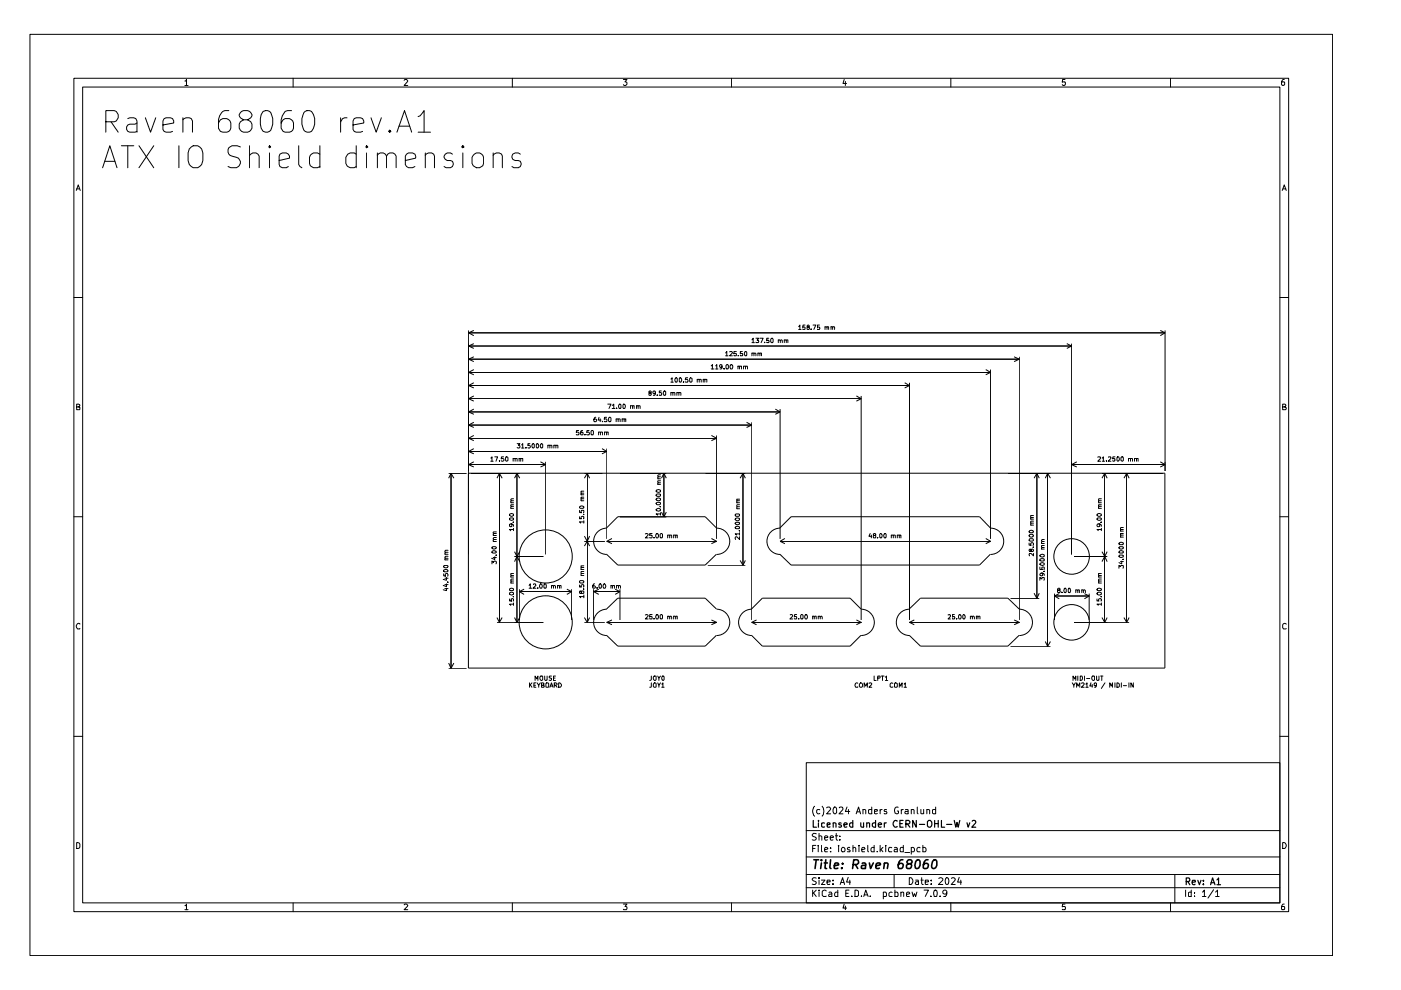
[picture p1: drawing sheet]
<svg xmlns="http://www.w3.org/2000/svg" width="297mm" height="210mm" viewBox="0 0 297 210" stroke-linecap="round" stroke-linejoin="round" font-family="sans-serif">
<g fill="none" stroke="#000" stroke-width=".21">
<path d="M6.3 7.3h276.2v195.3h-276.2zM15.7 16.6h257.5v176.7h-257.5zM17.5 18.5h253.9v172.9h-253.9zM39.2 17.2h.2l.1-.4v1.3M39.2 18.1h.7M62.1 16.6v1.9M85.7 17l.2-.2h.3l.2 .3-.7 1h.7M108.6 16.6v1.9M132.2 16.8h.7l-.4 .6 .4 .1v.4l-.2 .2h-.4l-.1-.2M155.1 16.6v1.9M179 16.8l-.3 .9h.8M179.2 17.3v.8"/>
<path d="M201.6 16.6v1.9M225.8 16.8h-.5l-.1 .6h.6v.6l-.4 .1-.2-.2M248.2 16.6v1.9M272.3 16.8h-.3a.93 .93 0 0 0-.2 1.2h.5l.1-.5-.1-.1h-.5l-.1 .1M21.8 35.6l1.5-4.7 1.5 4.7M22.2 34.2h2.2M22.4 25.8h1.8a1.23 1.23 0 0 0 .9-1.2 1.23 1.23 0 0 0-.9-1.1h-1.8v4.5M23.5 25.8l1.6 2.2M25.7 30.9h2.7M27.1 25.1l.4-.1h.9l.4 .1 .2 .6v2.3M27.1 30.9v4.7M29 26.1l-.4 .2h-1.1a.88 .88 0 0 0-.7 .7 .88 .88 0 0 0 .3 .9l.4 .1h1.1l.4-.1"/>
<path d="M29.5 30.9l3.1 4.7M30.8 25l1.1 3 1.1-3M32.6 30.9l-3.1 4.7M34.5 26.5l2.3-.4v-.4l-.2-.6-.4-.1h-1l-.4 .1-.3 .6v1.7l.3 .5 .4 .1h1l.4-.1M37.9 30.9v4.7M38.8 25.4a1.38 1.38 0 0 1 1.8-.3l.2 .6v2.3M38.8 25v3M40.1 31.6l.9-.7a1.63 1.63 0 0 1 2 1.5v1.6a1.57 1.57 0 0 1-2.4 1.3 3.4 3.4 0 0 1-.5-3.7zM48.5 23.5a1.54 1.54 0 0 0-1.9 1.1l-.3 .8v1.8l.3 .4a1.49 1.49 0 0 0 2.2 0l.1-.4v-1.1l-.4-.7-.4-.3h-.9l-.5 .3-.4 .7M51 31.2a1.91 1.91 0 0 0-2.5 .1 1.16 1.16 0 0 0 .7 1.8l.9 .3a1.13 1.13 0 0 1 .9 1.1 1.13 1.13 0 0 1-.9 1.1h-1.2l-.6-.3M51.6 25.4a.98 .98 0 0 1-.6-1.5 1.47 1.47 0 0 1 2.4 .4 1.19 1.19 0 0 1-.9 1.1 1.45 1.45 0 0 0-1.8 1.8l.3 .4a1.47 1.47 0 0 0 2.4-.4v-.9l-.2-.5-.7-.4M52.9 32.9a1.14 1.14 0 0 1 1.1-.5 1.14 1.14 0 0 1 .9 .7v2.5"/>
<path d="M52.9 30.9v4.7M55.8 23.6a1.16 1.16 0 0 1 1.8 .7 3.5 3.5 0 0 1-.5 3.6 1.18 1.18 0 0 1-1.7-.7 4.1 4.1 0 0 1 .4-3.6zM57.1 30.9l-.1 .3 .1 .1 .3-.1-.3-.3v.4M57.1 32.4v3.2M59.2 34l2.2-.5v-.4l-.3-.4-.4-.3h-.8l-.5 .3-.2 .4v1.8l.2 .4 .5 .3h.8l.4-.3M61.8 23.5h-.8a2.12 2.12 0 0 0-1.4 1.9v1.8l.4 .7a1.62 1.62 0 0 0 2.1-.3l.1-.4v-1.1l-.4-.7-.4-.3h-.9l-.5 .3-.4 .7M63.3 30.9v4l.3 .4 .4 .3M64.7 23.6a1.16 1.16 0 0 1 1.8 .7 3.5 3.5 0 0 1-.5 3.6 1.16 1.16 0 0 1-1.7-.7 3.5 3.5 0 0 1 .4-3.6zM67.8 32.7l-.5-.3h-.8l-.7 .5-.2 .5v1.2l.2 .5a1.51 1.51 0 0 0 2 .2M67.8 30.9v4.7M72.2 25v3M73.6 25a1.08 1.08 0 0 0-1.4 .8"/>
<path d="M74.8 26.5l2.3-.4v-.4l-.2-.6-.4-.1h-1l-.4 .1-.3 .6v1.7l.3 .5 .4 .1h1l.4-.1M75.5 32.7l-.4-.3h-.8l-.6 .3-.4 .7v1.2l.3 .5a1.42 1.42 0 0 0 1.9 .2M75.5 30.9v4.7M77.7 30.9l-.1 .3 .1 .1 .3-.1-.3-.3v.4M77.7 32.4v3.2M78.7 25l1.1 3 1.1-3M80 32.9l.6-.5h.7l.4 .3 .3 .4v2.5M80 32.4v3.2M82 33.1l.2-.4 .4-.3h.7l.4 .3 .3 .4v2.5M82.6 27.6l.3 .3-.3 .1-.2-.1 .2-.3v.4M84.2 28l1.6-4.5 1.5 4.5M84.6 26.8h2.3"/>
<path d="M85.9 34l2.2-.5-.1-.8-.5-.3h-.9l-.4 .3-.3 .4v1.8l.3 .4 .4 .3h.9l.5-.3M88.6 24.7l.5-.1 .8-1.1v4.5M88.6 28h2.7M90.2 32.9a1.17 1.17 0 0 1 1.7-.2l.2 .4v2.5M90.2 32.4v3.2M95.9 32.7l-.4-.3h-.7l-.4 .3-.3 .4 .3 .7 .4 .2h.7a.78 .78 0 0 1 .4 1.3l-.4 .3h-.9l-.5-.3M98.1 30.9l-.2 .3 .2 .1 .3-.1-.3-.3v.4M98.1 32.4v3.2M100.3 32.9a1.21 1.21 0 0 1 1.3-.5 1.21 1.21 0 0 1 .9 1v1.2a1.26 1.26 0 0 1-1.2 1 1.26 1.26 0 0 1-1.2-1v-1.2zM104.6 32.9a1.08 1.08 0 0 1 1-.5 1.08 1.08 0 0 1 .9 .7v2.5M104.6 32.4v3.2M110.3 32.7l-.4-.3h-.7l-.5 .3-.2 .4 .2 .7 .5 .2h.7a.78 .78 0 0 1 .4 1.3l-.4 .3h-.9l-.5-.3"/>
<path d="M16.2 40.4l.4-1.2 .4 1.2M16.3 40h.5M271.9 40.4l.4-1.2 .4 1.2M272 40h.6M15.7 63.1h1.8M99.4 70.1l-.1 71.5h147.7v-41.3h-147.7M99.4 79h110.6M99.4 79l1.1 .5M99.4 73.4h127.8M99.4 73.4l1.1 .5M99.4 76.2h116.7M99.4 76.2l1.1 .5"/>
<path d="M99.4 70.6h147.6M99.4 70.6l1.1 .6M100.5 78.4l-1.1 .6M100.5 72.9l-1.1 .5M100.5 75.6l-1.1 .6M100.5 70.1l-1.1 .5M150.8 77.6l.2-.3v.9M150.8 78.2h.6M151.7 77.6l.3-.3v.9M151.7 78.2h.5M153.1 77.7l-.1 .2h-.3l-.1-.4 .1-.2 .4 .1v.7l-.4 .1M153.5 78.1v.1"/>
<path d="M153.8 74.8l.3-.3v.9M153.8 75.4h.5M153.9 77.5l.3-.2 .2 .2-.1 .7h-.3zM154.7 74.6l.4-.1 .2 .2-.6 .7h.6M154.9 77.4l.1-.1a.47 .47 0 0 1 .4 .5 .47 .47 0 0 1-.5 .4l-.1-.3zM156.1 74.5h-.5v.5h.5l-.1 .4h-.4M156.5 77.7l.3-.1v.6M156.5 77.6v.6M156.5 75.4h.1M156.8 77.8l.1-.2h.3v.6M157.4 74.5h-.4v.5l.4-.1 .1 .4-.1 .1h-.4M157.6 77.7l.5-.1v.6"/>
<path d="M157.6 77.6v.6M157.9 74.6l.3-.1 .1 .2-.1 .7h-.3zM158.1 77.8l.1-.2h.2l.1 .6M159.4 72.1l.3-.4v.9M159.4 74.9h.5v.5M159.4 72.6h.5M159.4 74.8v.6M159.9 75l.1-.2 .3 .2v.4M160.3 71.7h.6l-.4 .4h.3v.5h-.5M160.7 74.9l.3-.1 .1 .2v.4M160.7 74.8v.6M161.1 71.7h.7l-.4 .9"/>
<path d="M161.1 75l.1-.2 .3 .1v.5M162.1 72.6h.1M163 71.7h-.4v.5l.4-.1 .1 .4-.1 .1h-.4M163.5 71.8l.2-.1 .2 .3-.1 .6-.4-.1zM165 72.1h.3l.1 .1v.4M165 72.1v.5M165.4 72.2l.2-.1 .3 .1v.4M166.3 72.1h.2l.2 .1v.4M166.3 72.1v.5M166.7 72.2l.1-.1h.2v.5M169.3 69.3l.3-.4v.9M169.3 69.8h.5"/>
<path d="M170.7 68.9h-.4l-.1 .5 .4-.1 .1 .5h-.5M171.3 69.3l-.2-.2 .3-.2 .2 .3-.1 .1-.4 .1 .1 .4h.3l.1-.1-.2-.4M172 69.8h.1M172.4 68.9h.6l-.4 .9M173.7 68.9h-.4v.5l.4-.1 .1 .4-.1 .1h-.4M174.9 69.3h.3l.1 .1v.4M174.9 69.3v.5M175.3 69.4l.1-.1h.3v.5M176.2 69.3h.3v.5M176.2 69.3v.5M176.5 69.4l.2-.1h.3v.5M209 78.4l1 .6"/>
<path d="M210 78.4v35.9M210 79l-1 .5M215 75.6l1.1 .6M216.1 75.6v55.8M216.1 76.2l-1.1 .5M226.2 72.9l1 .5M227.2 72.9v44.7M227.2 73.4l-1 .5M246 70.1l1 .5M247 70.1v29.8M247 70.6l-1 .6M271.4 63.1h1.8"/>
<path d="M16.3 86.3h.4l.2-.3-.1-.2-.5-.1v1.2h.5l.1-.5-.2-.1M99.4 98.5h16.3M99.4 87.3h66M99.4 87.3l1.1 .5M99.4 92.9h52.5M99.4 92.9l1.1 .5M99.4 98.5l1.1 .5M99.4 95.7h29.3M99.4 95.7l1.1 .5M99.4 81.7h93.4M99.4 81.7l1.1 .6M99.4 84.5h83.2"/>
<path d="M99.4 84.5l1.1 .5M99.4 90.1h60M99.4 90.1l1.1 .5M100.5 86.7l-1.1 .6M100.5 92.3l-1.1 .6M100.5 97.9l-1.1 .6M100.5 95.1l-1.1 .6M100.5 81.2l-1.1 .5M100.5 83.9l-1.1 .6M100.5 89.5l-1.1 .6M104.1 97.1l.2-.2v.9M104.1 97.8h.5"/>
<path d="M104.9 96.9h.6l-.3 .9M105.9 97.7v.1M106.8 96.9h-.5v.4h.5v.3l-.2 .2-.3-.1M107.3 96.9l.4 .1v.6l-.3 .2-.2-.2zM108.8 97.3h.4v.5M108.8 97.2v.6M109.2 97.3h.4v.5M109.6 94.1h.6l-.3 .3 .3 .2v.2l-.1 .2-.5-.1M110.1 97.3l.3-.1v.6M110.1 97.2v.6M110.4 97.3l.4-.1v.6M110.6 94.3l.2-.2v.9"/>
<path d="M110.6 95h.5M111.5 94.9v.1M112.4 94.1h-.5v.4l.4-.1 .1 .4-.1 .2-.4-.1M112.9 94.1h.2l.2 .1v.6l-.2 .2a.53 .53 0 0 1-.2-.9zM113.9 94.1a.48 .48 0 0 1 .3 .4 .48 .48 0 0 1-.3 .5l-.2-.2v-.6zM114.6 97.9l1.1 .6M114.6 94.1h.3l.2 .1v.6l-.2 .2a.53 .53 0 0 1-.3-.9zM115.7 97.9v19.7M115.7 98.5l-1.1 .5M116.2 94.5l.4-.1v.6M116.2 94.4v.6M116.6 94.5h.4v.5"/>
<path d="M117.4 94.5h.5v.5M117.4 94.4v.6M117.9 94.5h.4v.5M122.7 91.3h-.4l-.1 .4h.5v.5l-.5-.1M123.5 91.3l-.3 .1-.1 .7h.5v-.4l-.3-.1-.2 .2M124 92.1v.1M124.9 91.3h-.4l-.1 .4 .4-.1 .2 .2-.1 .4-.5-.1M125.3 91.4l.3-.1 .2 .1-.1 .8h-.3zM126.3 88.5l-.2 .1-.2 .6 .1 .2h.3l.2-.2v-.2l-.3-.2-.3 .2M126.9 91.7h.4v.5M126.9 91.6v.6M127 88.5l-.2 .6h.6"/>
<path d="M127.3 88.8v.6M127.3 91.7h.5v.5M127.6 95.1l1.1 .6M127.8 89.3v.1M128.2 91.7h.4v.5M128.2 91.6v.6M128.6 91.7l.3-.1v.6M128.6 88.5h-.4l-.1 .4 .4-.1 .2 .2-.1 .4-.5-.1M128.7 95.1v19.2M128.7 95.7l-1.1 .5M128.9 85.7h.6l-.4 .9M129.2 88.5l.3 .1v.8h-.4l-.1-.2v-.6z"/>
<path d="M129.8 85.9l.3-.2v.9M129.8 86.6h.6M130.6 88.9h.5v.5M130.6 88.8v.6M130.7 86.5v.1M131.1 88.9h.4v.5M131.2 85.8l.3-.1 .2 .2-.1 .7-.4-.1zM131.9 88.9h.4v.5M131.9 88.8v.6M132.2 85.7a.47 .47 0 0 1 .4 .5 .47 .47 0 0 1-.4 .4l-.1-.7zM132.3 88.9l.4-.1v.6M133.7 86.1h.4v.5"/>
<path d="M133.7 86v.6M134.1 86.1l.4-.1v.6M135 86.1l.3-.1v.6M135 86v.6M135.3 86.1h.4v.5M137.8 83.3l-.2-.1v-.2l.3-.1 .2 .2-.5 .3 .1 .4h.3l.1-.1-.2-.4M138.9 83.3l-.3 .2-.2-.4 .2-.2 .3 .1v.7l-.4 .1M139.4 83.7v.1M140.2 82.9h-.4v.4l.3-.1 .2 .5-.1 .1-.4-.1M140.7 83l.3-.1 .1 .2v.7l-.4-.1zM142.2 80.3l.3-.2v.9M142.2 83.3l.5-.1v.6"/>
<path d="M142.2 81h.5M142.2 83.2v.6M142.7 83.3h.4v.5M143.2 80.2l.2-.1 .2 .2-.1 .7-.3-.1zM143.5 83.3h.4v.5M143.5 83.2v.6M143.9 83.3h.5v.5M144.2 80.1a.47 .47 0 0 1 .3 .5 .47 .47 0 0 1-.4 .4l-.1-.7zM144.9 80.9v.1M145.8 80.1h-.4l-.1 .4 .4-.1 .2 .3-.1 .3-.5-.1M146.4 80.1l.3 .2v.6l-.1 .1h-.3l-.1-.1v-.6zM147.8 80.5h.5v.5"/>
<path d="M147.8 80.4v.6M148.3 80.5h.4v.5M149.1 80.5l.3-.1v.6M149.1 80.4v.6M149.4 80.5l.5-.1v.6M150.8 92.3l1.1 .6M151.9 92.3v22M151.9 92.9l-1.1 .5M158.3 89.5l1.1 .6M159.4 89.5v41.9M159.4 90.1l-1.1 .5M164.4 86.7l1 .6"/>
<path d="M165.4 86.7v27.6M165.4 87.3l-1 .5M181.6 83.9l1 .6M182.6 83.9v47.5M182.6 84.5l-1 .5M191.8 81.2l1 .5M192.8 81.2v50.2M192.8 81.7l-1 .6M227.2 98.5h19.8M227.2 98.5l1.1 .5M228.3 97.9l-1.1 .6M232.7 96.9h.6v.1l-.6 .8h.6"/>
<path d="M233.7 97.1l.2-.2v.9M233.7 97.8h.5M234.6 97.7v.1M235 96.9h.5v.2l-.6 .7h.6M236.4 96.9h-.4l-.1 .4h.5v.4h-.5M236.9 96.9a.47 .47 0 0 1 .4 .4 .47 .47 0 0 1-.3 .5l-.2-.2zM237.7 97l.1-.1h.3l.1 .1v.6l-.2 .2-.3-.2zM239.3 97.3l.4-.1v.6M239.3 97.2v.6M239.7 97.3h.4v.5M240.5 97.3h.5v.5M240.5 97.2v.6"/>
<path d="M241 97.3l.3-.1v.6M246 97.9l1 .6M247 98.5l-1 .5M271.9 86.3l.6-.1v-.4l-.6-.1v1.2h.6l.2-.4-.3-.2M15.7 109.6h1.8M94.1 120l.7-.1 .2 .2a.47 .47 0 0 1-.5 .3 .47 .47 0 0 1-.4-.4zM94.3 118.7h.7M94.3 117.5h.7M95 118.4h-.6v.3M95 117.9h-.5l-.2 .2 .2 .3M95 117.1h-.5l-.2 .2 .1 .2M95 116.7h-.5l-.2 .1 .2 .3"/>
<path d="M95.1 100.4h3.8M95.6 100.4v41.3M95.6 100.4l.6 1M95.6 100.4l-.5 1M99.9 100.4h10.3M104.3 119.5v-.5l.3 .3v-.3h.6v.5M104.3 116.9a.56 .56 0 0 1 .9 .2l-.2 .2h-.5l-.2-.1zM104.3 116l.7-.1 .2 .2a.48 .48 0 0 1-.5 .3 .48 .48 0 0 1-.4-.4zM104.6 118.2h.6M104.6 114.8h.6M104.6 113.5h.6M104.9 118v.6l-.7-.2"/>
<path d="M105.2 117.7h.1M105.2 114.4h-.6v.4M105.2 114h-.5l-.1 .1 .1 .3M105.2 113.1h-.5l-.1 .2v.2M105.2 112.8h-.6v.2l.1 .1M105.9 100.4v31.6M105.9 100.4l.6 1M105.9 100.4l-.5 1M108 109.9h.8a.39 .39 0 0 1-.2 .4 .39 .39 0 0 1-.5-.1zM108 109.1a.47 .47 0 0 1 .5-.2 .47 .47 0 0 1 .4 .4 .47 .47 0 0 1-.5 .2 .47 .47 0 0 1-.4-.4zM108.3 107.8h.6M108.3 106.6h.6"/>
<path d="M108.4 111.1l.1 .1v.4h-.5v-.4l.2-.1 .5 .1 .2 .4M108.8 110.7h.1M108.9 112.3h-.9l.3 .2M108.9 107.4h-.4l-.2 .1 .1 .3M108.9 107h-.5l-.1 .3 .2 .1M108.9 106.2h-.5v.4M108.9 105.7h-.4l-.2 .2 .2 .3M108.9 112v.5M109.1 118h6.1M109.1 117l.5 1M109.6 100.4v31.6M109.6 100.4l.6 1"/>
<path d="M109.6 100.4l-.5 1M109.6 118l.6 1.1M109.6 118l-.5 1.1M110.2 117l-.6 1M122.9 109.6v.4h.4l-.1-.4 .4-.1 .2 .1-.1 .4M122.9 108.2v.4l.4 .1v-.5h.4v.5M122.9 107.4h.8l.1 .3-.8 .1-.1-.2zM123.2 106.2h.6M123.2 104.9h.6M123.7 109.1h.1M123.8 110.7h-.9l.2 .2M123.8 105.7h-.5v.5"/>
<path d="M123.8 105.4h-.6l.1 .3M123.8 104.6h-.6l.1 .3M123.8 104.1h-.6l.1 .5M123.8 120h-.6l.1 .3M123.8 110.4v.5M123.9 114.8h4.3M123.9 100.4h3.8M123.9 113.7l.6 1.1M124.5 100.4v31.6M124.5 100.4l.5 1M124.5 100.4l-.6 1M124.5 114.8l.5 1"/>
<path d="M124.5 114.8l-.6 1M125 113.7l-.5 1.1M128.6 111.9l2.4-2.3h18.5l2.4 2.3M128.6 117.5l2.4 2.3h18.5l2.4-2.3M128.7 112a2.79 2.79 0 0 0-2.8 2.8 2.79 2.79 0 0 0 2.8 2.8M128.7 114.8h.1M128.7 114.8h23.2M128.7 114.8l1.1 .5M129.8 114.2l-1.1 .6M131.4 100.4h9.9M131.4 109.6h9.9M136.8 113.2l.4-.1 .2 .2-.6 .7h.6"/>
<path d="M138.3 113.1h-.5v.4h.5l-.1 .5h-.4M138.7 114h.1M139.1 108l.4-.2 .5 .1a.48 .48 0 0 1-.4 .5 .48 .48 0 0 1-.5-.4zM139.1 106.7l.3-.2h.5l.1 .1v.2l-.1 .2h-.5zM139.1 104.9l.3-.2h.5l.1 .1v.4h-.6zM139.1 113.2l.2-.1a.47 .47 0 0 1 .3 .5 .47 .47 0 0 1-.4 .4l-.2-.3zM139.2 105.7l.5-.1 .3 .1a.48 .48 0 0 1-.4 .5 .48 .48 0 0 1-.5-.4zM139.2 103.9l.5-.1 .3 .2a.48 .48 0 0 1-.4 .4 .48 .48 0 0 1-.5-.3zM139.4 102.7h.6M139.4 101.5h.6M140 107.4h.1M140 113.3l.2-.2 .3 .2-.1 .7h-.4z"/>
<path d="M140 109h-.9l.3 .2M140 102.4h-.5v.3M140 101.9l-.6 .1 .2 .4M140 101.1h-.5v.4M140 100.7h-.4l-.2 .1 .2 .3M140 108.7v.5M140.3 108.6l.5 1M140.8 100.4v9.2M140.8 100.4l.5 1M140.8 100.4l-.5 1M141.3 108.6l-.5 1M141.6 113.5h.4v.5"/>
<path d="M141.6 113.5v.5M142 113.5h.4v.5M142.8 113.5h.5v.5M142.8 113.5v.5M143.3 113.5h.3v.5M149.6 100.4h8.4M150.1 119.8h7.9M150.8 114.2l1.1 .6M151.9 112a2.79 2.79 0 0 1 2.8 2.8 2.79 2.79 0 0 1-2.8 2.8M151.9 114.8h.1M151.9 114.8l-1.1 .5M155.9 110.9l.1-.2 .8 .1a.47 .47 0 0 1-.4 .5 .47 .47 0 0 1-.5-.4z"/>
<path d="M155.9 109.1l.1-.1h.6l.2 .1v.2l-.2 .2h-.6zM156 111.7h.7l.1 .3-.8 .1-.1-.2zM156 109.9l.5-.1 .3 .2a.47 .47 0 0 1-.4 .4 .47 .47 0 0 1-.5-.3zM156.2 106.6h.6M156.2 107.9h.6M156.7 112.5h.1M156.8 113.8v.6l-.7-.6-.2 .2 .1 .4M156.8 113.2h-.9l.2 .3M156.8 107.4h-.5v.5M156.8 107h-.5v.4M156.8 106.2h-.5v.4M156.8 105.8h-.6l.1 .4"/>
<path d="M156.8 112.9v.6M156.9 118.8l.6 1M157.5 100.4v19.4M157.5 100.4l.5 1M157.5 100.4l-.6 1M158 118.8l-.5 1M165.4 111.9l2.3-2.3h40l2.3 2.3M165.4 117.5l2.3 2.3h40l2.3-2.3M165.4 112a2.79 2.79 0 0 0-2.8 2.8 2.79 2.79 0 0 0 2.8 2.8M165.4 114.8h.1M165.4 114.8h44.6M165.4 114.8l1 .5"/>
<path d="M166.4 114.2l-1 .6M184.5 113.1l-.3 .6h.6M184.7 113.5v.5M185.3 113.5h-.1v-.3h.5v.3l-.5 .1v.4h.4l.1-.4-.2-.1M186.1 114h.1M186.7 113.1a.47 .47 0 0 1 .3 .5 .47 .47 0 0 1-.4 .4l-.1-.7zM187.5 113.2l.2-.1 .2 .2-.1 .7h-.3zM189 113.5h.4v.5M189 113.5v.5M189.4 113.5h.4v.5M190.2 113.5h.5v.5M190.2 113.5v.5"/>
<path d="M190.7 113.5h.3v.5M209 114.2l1 .6M210 112a2.79 2.79 0 0 1 2.8 2.8 2.79 2.79 0 0 1-2.8 2.8M210 114.8h.1M210 114.8l-1 .5M213.7 100.4h9M218.2 115.1v.5l.4 .1-.1-.5 .4-.1 .2 .1-.1 .5M218.3 114.3l.6-.1 .2 .4-.2 .1h-.5l-.2-.1zM218.3 113.4a.53 .53 0 0 1 .8 .2 .5 .5 0 0 1-.5 .3 .5 .5 0 0 1-.4-.4zM218.3 112.5a.53 .53 0 0 1 .8 .3l-.2 .1h-.5l-.2-.1zM218.5 111.3h.6M218.5 110.1h.6"/>
<path d="M218.6 116.6l.2-.2 .3 .2-.1 .3h-.3l-.3-.5-.2 .2 .1 .3h.2l.1-.1M219 116h.1M219.1 117.3v.6l-.5-.6h-.3v.6M219.1 110.9h-.5v.4M219.1 110.5h-.5v.4M219.1 109.7h-.6l.1 .4M219.1 109.3h-.6l.1 .4M219.8 100.4v26.5M219.8 100.4l.5 1M219.8 100.4l-.6 1M220.5 119.5a.49 .49 0 0 1 .5-.2 .49 .49 0 0 1 .4 .4 .56 .56 0 0 1-.9-.2zM220.5 118.6l.2-.2h.5l.2 .1v.4l-.7 .1z"/>
<path d="M220.5 117.8a.49 .49 0 0 1 .5-.3 .49 .49 0 0 1 .4 .4 .56 .56 0 0 1-.9-.1zM220.8 116.4h.6M220.8 115.2h.6M221.4 116.1h-.5v.3M221.4 115.7h-.5l-.1 .2 .2 .2M221.4 114.8h-.5v.4M221.4 114.4h-.4l-.2 .2 .2 .2M222.1 100.4v36.6M222.1 100.4l.6 1M222.1 100.4l-.5 1M227.7 118h7M232.6 110l.1-.2 .8 .1a.47 .47 0 0 1-.4 .4 .47 .47 0 0 1-.5-.3z"/>
<path d="M232.7 109l.5-.1 .3 .2a.47 .47 0 0 1-.4 .4 .47 .47 0 0 1-.5-.4zM232.9 107.8h.6M232.9 106.6h.6M233 111.1l.2 .1v.4l-.5 .1-.1-.2 .1-.4 .6 .1 .2 .4M233.4 110.7h.1M233.5 112.3h-.9l.2 .2M233.5 107.4h-.5v.4M233.5 107h-.6l.1 .4M233.5 106.2h-.6l.1 .4M233.5 105.7h-.5v.5M233.5 112v.5M233.6 100.4h12.9"/>
<path d="M233.6 117l.6 1M234.2 100.4v31.6M234.2 100.4l.5 1M234.2 100.4l-.6 1M234.2 118l.5 1.1M234.2 118l-.6 1.1M234.7 117l-.5 1M237.2 117.9l.2-.2 .8 .1a.47 .47 0 0 1-.5 .4 .47 .47 0 0 1-.5-.3zM237.2 116.1l.2-.2 .8 .1a.47 .47 0 0 1-.5 .4 .47 .47 0 0 1-.5-.3zM237.3 116.8h.8l.1 .4-.8 .1-.2-.2zM237.3 115.1h.8l.1 .3-.8 .1-.2-.2zM237.6 119h.6"/>
<path d="M237.6 113.9h.6M237.6 112.6h.6M237.8 119v.5l-.6-.2M238.1 118.6h.1M238.2 113.5h-.5v.4M238.2 113.1h-.6l.1 .4M238.2 112.3h-.6l.1 .3M238.2 111.8h-.5v.5M238.9 100.4v31.6M238.9 100.4l.5 1M238.9 100.4l-.6 1M271.4 109.6h1.8"/>
<path d="M16.9 132.3l-.1-.1a.66 .66 0 0 0-.6 .4 .66 .66 0 0 0 .2 .7h.5M94.1 121.7v.4l.4 .1-.1-.4 .4-.2 .2 .2-.1 .4M94.1 120.9a.54 .54 0 0 1 .9 .2l-.2 .1h-.6h-.1zM94.3 124.8h.7M94.3 124h.7M94.3 122.6h.7M94.7 124.7v.5l-.7-.1M94.7 123.8v.6l-.7-.3M94.7 122.4v.6l-.7-.1M94.9 123.4h.1M105.4 132h9.8M105.4 130.9l.5 1.1"/>
<path d="M106.5 130.9l-.6 1.1M108 127v.4h.5l-.1-.4h.5l-.1 .4M108 125.7a.47 .47 0 0 1 .5-.1 .47 .47 0 0 1 .4 .4 .47 .47 0 0 1-.5 .2 .47 .47 0 0 1-.4-.5zM108 124.9a.47 .47 0 0 1 .5-.2 .47 .47 0 0 1 .4 .4l-.7 .1-.2-.1zM108.3 123.6h.6M108.3 122.3h.6M108.8 126.5h.1M108.9 128.1h-.9l.3 .3M108.9 123.2h-.4l-.2 .2 .1 .2M108.9 122.8h-.4l-.2 .1 .2 .3M108.9 122h-.5v.3M108.9 121.6l-.6 .1 .2 .3"/>
<path d="M108.9 127.8v.6M109.1 130.9l.5 1.1M110.1 124.9v6.5M110.1 125.4h11.1M110.1 125.4l1 .6M110.2 130.9l-.6 1.1M111.1 124.9l-1 .5M112.2 124.1l.2-.3v.9M112.2 124.7h.6M113.1 124l.1-.2h.3l.1 .3-.6 .6h.6M114 124.6v.1M114.6 123.8a.48 .48 0 0 1 .4 .5 .48 .48 0 0 1-.4 .4l-.2-.5z"/>
<path d="M115.5 123.8l.3 .2-.1 .7h-.3l-.1-.2v-.5zM116.9 124.2l.3-.1 .1 .2v.4M116.9 124.1v.6M117.3 124.3l.3-.2 .2 .2v.4M118.2 124.2l.2-.1 .2 .2v.4M118.2 124.1v.6M118.6 124.3l.1-.2 .3 .1v.5M120.2 124.9l1 .5M121.2 124.9v6.5M121.2 125.4l-1 .6M122.9 124v.5h.4l-.1-.4 .2-.1h.4l-.1 .5M122.9 123.3l.1-.2h.6l.2 .1v.2l-.2 .2h-.6z"/>
<path d="M123.2 122h.6M123.2 120.7h.6M123.3 125.5l.1-.2 .4 .1v.3l-.4 .1-.2-.5h-.3v.5h.3l.1-.2M123.7 124.9h.1M123.8 126.5h-.9l.2 .2M123.8 121.6h-.5v.4M123.8 121.2h-.5v.4M123.8 120.3h-.5v.4M123.8 126.2v.5M123.9 132h4.3M123.9 130.9l.6 1.1M125 130.9l-.5 1.1"/>
<path d="M125.9 125.4h5.5M125.9 124.9v6.5M125.9 125.4l1.1 .6M126.1 123.8a.62 .62 0 0 0-.4 .9h.4l.1-.3-.1-.2h-.4l-.1 .2M126.6 124.6v.1M127 124.9l-1.1 .5M127.1 123.9l.2-.1 .2 .2-.1 .7h-.3l-.1-.2zM127.9 124l.2-.2a.48 .48 0 0 1 .3 .5 .48 .48 0 0 1-.4 .4l-.2-.3zM128.6 134.7l2.4 2.3h18.5l2.4-2.3M128.6 129.1l2.4-2.3h18.5l2.4 2.3M128.7 129.2a2.79 2.79 0 0 0-2.8 2.8 2.79 2.79 0 0 0 2.8 2.7M128.7 132h.1"/>
<path d="M128.7 132h23.2M128.7 132l1.1 .5M129.5 124.2h.4v.5M129.5 124.1v.6M129.8 131.4l-1.1 .6M129.9 124.3l.1-.2 .3 .1v.5M130.4 124.9l1 .5M130.7 124.2h.4v.5M130.7 124.1v.6M131.1 124.3l.3-.2 .2 .2v.4M131.4 124.9v6.5M131.4 125.4l-1 .6"/>
<path d="M136.8 130.4l.4-.1 .2 .2-.6 .7h.6M138.3 130.3h-.5v.5h.5l-.1 .4-.4-.1M138.7 131.1v.1M139.1 130.4l.2-.1a.48 .48 0 0 1 .3 .5 .48 .48 0 0 1-.4 .4l-.2-.3zM140 130.5l.2-.2 .3 .2-.1 .7h-.4zM141.6 130.7l.2-.1 .2 .2v.4M141.6 130.6v.6M142 130.8l.2-.2 .2 .2v.4M142.8 130.7l.3-.1 .2 .2v.4M142.8 130.6v.6M143.3 130.8v-.2l.3 .1v.5M150.8 131.4l1.1 .6"/>
<path d="M151.9 129.2a2.79 2.79 0 0 1 2.8 2.8 2.79 2.79 0 0 1-2.8 2.7M151.9 132h.1M151.9 132l-1.1 .5M159.3 134.7l2.3 2.3h18.7l2.2-2.3M159.3 129.1l2.3-2.3h18.7l2.2 2.3M159.4 129.2a2.79 2.79 0 0 0-2.8 2.8 2.79 2.79 0 0 0 2.8 2.7M159.4 132h.1M159.4 132h23.2M159.4 132l1 .5M160.4 131.4l-1 .6M167.6 130.4l.3-.1 .2 .3-.6 .6h.6M168.9 130.3h-.4l-.1 .5 .4-.1 .1 .4h-.5"/>
<path d="M169.3 131.1v.1M169.9 130.3l.4 .2-.1 .7h-.4v-.1v-.6zM170.7 130.4l.2-.1a.48 .48 0 0 1 .3 .5 .48 .48 0 0 1-.4 .4l-.2-.3zM172.3 130.7h.3v.5M172.3 130.6v.6M172.6 130.8l.4-.2 .1 .6M173.5 130.7h.4v.5M173.5 130.6v.6M173.9 130.8l.3-.2 .1 .2v.4M181.6 131.4l1 .6M182.6 129.2a2.79 2.79 0 0 1 2.8 2.8 2.79 2.79 0 0 1-2.8 2.7M182.6 132h.1"/>
<path d="M182.6 132l-1 .5M192.8 134.7l2.4 2.3h18.5l2.4-2.3M192.8 129.1l2.4-2.3h18.5l2.4 2.3M192.8 129.2a2.79 2.79 0 0 0-2.8 2.8 2.79 2.79 0 0 0 2.8 2.7M192.8 132h.1M192.8 132h23.3M192.8 132l1 .5M193.8 131.4l-1 .6M201 130.4h.5v.3l-.5 .5h.5M202.4 130.3h-.5v.5l.5-.1v.4v.1l-.5-.1M202.9 131.1v.1M203.3 130.4l.2-.1a.48 .48 0 0 1 .3 .5 .48 .48 0 0 1-.4 .4l-.2-.3z"/>
<path d="M204.3 130.3a.48 .48 0 0 1 .3 .5 .48 .48 0 0 1-.4 .4l-.1-.7zM205.7 130.7l.3-.1 .2 .2v.4M205.7 130.6v.6M206.2 130.8l.2-.2 .2 .2v.4M207 130.7h.3v.5M207 130.6v.6M207.3 130.8l.4-.2 .1 .6M214.2 137h8.5M214.2 126.9h6.1M215 131.4l1.1 .6M216.1 129.2a2.79 2.79 0 0 1 2.8 2.8 2.79 2.79 0 0 1-2.8 2.7M216.1 132h.1"/>
<path d="M216.1 132l-1.1 .5M219.2 125.8l.6 1.1M220.3 125.8l-.5 1.1M220.5 123v-.6l.4 .4 .1-.4h.3v.6M220.5 120.2v.5h.5v-.5l.4 .1-.1 .4M220.9 121.5l.2 .2v.3l-.4 .1-.2-.2 .2-.4h.4l.3 .3v.2M221.3 121.2h.1M221.6 136l.5 1M222.7 136l-.6 1M223.6 125.9v5.5M223.6 126.4h7.3M223.6 126.4l1 .6"/>
<path d="M224.5 125.1l-.3-.1 .4-.3 .2 .3-.6 .3 .1 .3h.4l.1-.3-.2-.2M224.6 125.9l-1 .5M225.1 125.6h.1M225.6 124.8l.3-.1 .2 .3-.1 .6h-.4zM226.7 124.7a.48 .48 0 0 1 .3 .5 .48 .48 0 0 1-.4 .4l-.1-.6zM227.7 132h11.7M228.1 125.1h.2l.2 .1v.4M228.1 125.1v.5M228.5 125.2l.1-.1h.3v.5M229.4 125.1h.3v.5M229.4 125.1v.5M229.7 125.2l.2-.1 .2 .1v.4"/>
<path d="M229.9 125.9l1 .5M230.9 125.9v5.5M230.9 126.4l-1 .6M232.6 127v.4h.4l-.1-.3 .4-.2 .2 .1-.1 .4M232.7 125.6h.5l.3 .1a.47 .47 0 0 1-.4 .5 .47 .47 0 0 1-.5-.4zM232.7 124.8h.7l.1 .3-.8 .1-.1-.1zM232.9 123.6h.6M232.9 122.3h.6M233.4 126.5h.1M233.5 128.1h-.9l.2 .3M233.5 123.2h-.5v.4M233.5 122.8h-.5v.4"/>
<path d="M233.5 122h-.6l.1 .3M233.5 121.6h-.6l.1 .4M233.5 127.8v.6M233.6 130.9l.6 1.1M234.7 130.9l-.5 1.1M237.2 120.5v-.6l.4 .2 .1-.2h.4v.6M238.3 130.9l.6 1.1M239.4 130.9l-.5 1.1M272.7 132.3l-.3-.1-.5 .3v.6l.2 .2h.6M15.7 156.1h1.8M95.1 141.7h3.8M95.1 140.6l.5 1.1"/>
<path d="M96.2 140.6l-.6 1.1M112.3 144.8v.9M112.4 145.2l.4 .5M112.8 144.8l-.5 .6M113.2 145.3h.3M113.5 144.3v-1l.3 .6 .2-.6v1M113.6 144.8h-.4v.9h.4M113.9 144.8l.3 .5 .4-.5M114.2 145.3v.4M114.6 143.4h.5v.7l-.4 .2a.6 .6 0 0 1-.1-.9zM114.8 145.3h.3l.2-.2v-.2l-.2-.1h-.3v.9h.5l.1-.2-.3-.2M115.5 143.3v.8l.2 .2 .3-.1v-.9"/>
<path d="M115.9 144.8l.4 .1-.1 .8-.5-.1v-.7zM116.6 145.7l.3-.9 .4 .9M116.7 145.5h.5M116.9 143.3h-.4l-.1 .2 .2 .3h.3v.4h-.5M117.3 143.8h.4M117.5 145.3h.4l.2-.4-.6-.1v.9M117.8 143.3h-.5v1h.5M117.8 145.3l.3 .4M118.4 144.8h.3l.3 .2a.45 .45 0 0 1-.2 .7h-.4zM138.1 143.3v.8l-.3 .2M138.1 144.8v.8l-.3 .1M138.6 143.4h.5v.7l-.3 .2a.6 .6 0 0 1-.2-.9z"/>
<path d="M138.8 144.8l.3 .1v.7h-.5a.6 .6 0 0 1 .2-.8zM139.4 143.3l.3 .5 .3-.5M139.4 144.8l.3 .5 .3-.5M139.7 143.8v.5M139.7 145.3v.4M140.3 145l.2-.2v.9M140.3 145.7h.5M140.4 143.4l.3-.1 .1 .2v.6l-.2 .2a.53 .53 0 0 1-.2-.9zM181.9 144.9a.48 .48 0 0 0-.6 .2 .48 .48 0 0 0 .1 .6l.5-.1M182.5 144.8h.1a.59 .59 0 0 1 .1 .9l-.4-.1a.6 .6 0 0 1 .2-.8zM183.2 145.7v-.9l.4 .7 .3-.7v.9M184.2 144.9l.5-.1 .1 .1-.6 .8h.6"/>
<path d="M185.3 143.3v1h.5M186.1 143.8h.4l.1-.4-.5-.1v1M186.9 143.3h.6M187.1 143.3v1M187.7 143.6l.3-.3v1M187.7 144.3h.5M189.3 144.9l-.3-.1-.3 .2v.5l.2 .2 .4-.1M189.8 144.8l.4 .1v.7l-.1 .1-.4-.1v-.7zM190.7 145.7v-.9l.2 .7 .4-.7v.9M191.7 145l.2-.2v.9M191.7 145.7h.5M227.3 144.8l.4 .5 .3-.5"/>
<path d="M227.5 144.3v-1l.3 .6 .3-.6v1M227.7 145.3v.4M228.3 145.7v-.9l.3 .7 .3-.7v.9M228.5 143.3v1M229 143.3h.4a.53 .53 0 0 1 .1 .6 .53 .53 0 0 1-.5 .4zM229.3 144.9l.4-.1 .2 .1-.6 .8h.6M230 143.3v1M230.2 145l.3-.2v.9M230.2 145.7h.5M230.4 143.8h.7M231.3 144.8l-.2 .7h.5M231.6 143.4h.5v.7l-.4 .2a.6 .6 0 0 1-.1-.9z"/>
<path d="M231.6 145.1v.6M232.5 143.3v.8l.2 .2 .3-.1v-.9M232.5 145.2l-.1 .2h-.3l-.1-.5 .3-.1 .2 .1-.2 .8h-.2M233.3 143.3h.5M233.6 143.3v1M234.3 144.8l-.8 1.2M235.3 145.7v-.9l.3 .7 .3-.7v.9M236.4 144.8v.9M236.8 144.8l.5 .2v.5l-.1 .2h-.4zM237.7 144.8v.9M238.2 145.4h.6M239.4 144.8v.9"/>
<path d="M240.3 144.8v.9l-.5-.9v.9M271.4 156.1h1.8M16.3 178.6a.52 .52 0 0 1 .6 .4v.6a.52 .52 0 0 1-.6 .3zM170.9 161.7h100.5v29.7h-100.5zM170.9 176.1h100.5M172.3 179.9h.5M172.7 170.9a1.52 1.52 0 0 0 0 2.2M173 179.2h-.7v1.4M173.1 176.8l-.6-.1-.3 .3 .1 .3 .7 .2 .1 .2-.3 .4h-.6M173.5 179.2v.2M173.5 179.7v.9M173.7 177.3l.3-.1 .2 .2v.7"/>
<path d="M173.7 176.7v1.4M173.8 171.7l-.4-.1-.3 .3v.4l.3 .3 .4-.1M174.2 179.2v1.2l.1 .2M174.3 170.9a1.8 1.8 0 0 1 0 2.2M174.8 177.6l.7-.1-.1-.2-.4-.1-.2 .2 .1 .7h.5M175.3 171.3l.6-.2 .2 .3-.8 1.2h.8M176 177.6l.7-.1-.1-.2-.4-.1-.2 .2 .1 .7h.5M176.1 179.7v.2M176.8 171.2l.3-.1 .3 .3v.9l-.3 .3a.78 .78 0 0 1-.6-.6 .78 .78 0 0 1 .3-.8zM177.1 177.2h.5M177.3 176.7v1.2l.3 .2M177.8 179.2v.2"/>
<path d="M177.8 179.7v.9M178 171.3l.1-.2h.4l.2 .4-.8 1.1h.8M178.1 178v.1M178.1 177.3v.1M179.6 171.1l-.4 .9h1M179.9 171.6v1M180.2 179.7h-.4l-.1 .2 .1 .3 .5 .1-.1 .3h-.5M180.8 179.8l.3-.1h.3v.9M180.8 179.2v1.4M181.5 172.6l.5-1.5 .5 1.5M181.7 172.1h.6M182.1 179.2v.2"/>
<path d="M182.1 179.7v.9M183 171.7l.3-.1 .3 .2v.8M183 171.6v1M184 179.2v1.2l.1 .2M184.8 171.7h-.7v.7l.3 .2 .4-.1M184.8 171.1v1.5M185.3 179.2v1.4l-.6-.1a.6 .6 0 0 1 .2-.8h.4M185.4 172h.6v-.3h-.6v.8h.6M186.6 171.6v1M186.6 179.2v1.4M187 171.6l-.4 .3M187.2 179.7l-.6 .6"/>
<path d="M187.8 179.2v.2M187.8 179.7v.9M188 171.7l-.4-.1-.1 .3v.1h.4l.1 .4-.1 .2-.4-.1M189.1 179.7h-.5l-.2 .3 .1 .6h.6M189.7 179.7h.3l.2 .2v.7h-.5l-.1-.3 .1-.2 .5-.1M190.4 171.2a.68 .68 0 0 0-.8 .6 .68 .68 0 0 0 .6 .8l.3-.2v-.4h-.3M191.1 171.6v1M191.5 179.2v1.4h-.6v-.9h.6M191.5 171.6l-.4 .3M191.9 171.7h.6v.9M192.5 172h-.6v.2l.2 .4 .4-.1M193.2 179.7h.4a.59 .59 0 0 1 .1 .9h-.5"/>
<path d="M193.2 171.7l.4-.1 .2 .2v.8M193.2 171.6v1M193.2 179.7v1.4M194.5 171.1v1.3l.1 .2M195.1 179.7h-.5a.59 .59 0 0 0 0 .9h.5M195.2 171.6v.9l.4 .1 .2-.2M195.7 179.2v1.4l.6-.1a.6 .6 0 0 0-.2-.8h-.4M195.8 171.6v1M196.5 171.7l.3-.1 .3 .2v.8M196.5 171.6v1M198.4 171.7h-.7v.7l.3 .2 .4-.1M198.4 171.1v1.5"/>
<path d="M271.9 178.6a.65 .65 0 0 1 .8 .7 .65 .65 0 0 1-.8 .6zM39.2 192h.2l.1-.3v1.2M39.2 192.9h.7M62.1 191.4v1.9M85.7 191.9l.2-.2h.3l.2 .2-.7 1h.7M108.6 191.4v1.9M132.2 191.7h.7l-.4 .5 .4 .2v.3l-.1 .2-.6-.1M155.1 191.4v1.9M170.9 188.2h100.5M170.9 185.4h100.5M170.9 181.7h100.5M172.3 188.7v1.4"/>
<path d="M172.5 189.3l.6 .8M173.1 186.2l-.6-.1-.3 .3 .3 .4 .6 .3-.3 .4h-.6M173.1 188.7l-.8 .8M173.7 188.7v.2M173.7 186.1v.2M173.7 186.6v.9M173.7 189.1v1M174.2 186.6h.7l-.7 .9h.7M174.8 180.2l.7-.2-.1-.3h-.4l-.2 .2 .1 .7h.5M175.2 188.9l-.4-.2-.5 .4v.7l.3 .3 .6-.1M175.3 187l.7-.1-.1-.3h-.5l-.1 .2 .1 .7h.5M175.8 189.2l.4-.1 .2 .3v.7h-.6v-.4l.6-.2"/>
<path d="M176.1 180.5v.1M176.6 187.4v.1M176.6 186.6v.2M177.6 188.7v1.4l-.6-.1a.6 .6 0 0 1 .2-.9l.4 .1M178.1 187.5l.5-1.4 .5 1.4M178.3 187.1h.6M179 191.7l-.3 .8h.8M179.2 192.1v.8M179.3 189.4h.5M179.8 186l-.3 1h.8M180 188.7h-.7v1.4h.7M180.2 186.6v.9"/>
<path d="M180.6 190v.1M181.3 188.7h.3l.4 .4v.7l-.2 .3h-.5zM182.6 190v.1M182.7 180.2l.7-.2-.2-.3h-.4l-.1 .7 .1 .2h.5M183.1 190.1l.5-1.4 .5 1.4M183.2 189.7h.7M184.5 190v.1M186 180.5v.1M186.8 180.1l.4 .5M187.3 189.2l.4-.1 .3 .4-.1 .6h-.6M187.3 189.1v1.5M189.1 189.2l-.3-.1-.3 .4 .1 .6h.5"/>
<path d="M189.6 185.4v2.8M189.7 188.7v1.4h.6v-.9h-.6M191 189.3l.3-.2 .3 .1v.9M191 189.1v1M191.9 180.8h1M192.2 189.7l.7-.2-.2-.4-.4 .1-.1 .7 .1 .2h.5M192.8 186.1a.72 .72 0 0 1 .8 .7 .72 .72 0 0 1-.8 .7zM193.4 189.1l.2 1 .3-.6 .2 .6 .3-1M194.1 186.6h.5l.1 .9M194.7 186.9h-.4l-.2 .3 .2 .3h.4M195.2 186.6h.5M195.4 186.1v1.2l.3 .2"/>
<path d="M195.9 188.7h.9l-.6 1.4M196.2 187l.6-.1v-.3h-.6v.9h.6M197.4 190v.1M197.4 187.4v.1M197.4 186.6v.2M198 188.9l.3-.2a.82 .82 0 0 1 .2 1.4l-.5-.1zM199.1 186.3v-.1a.47 .47 0 0 1 .8 .3l-.9 1h.9M199.3 190v.1M200.5 186.3l.2-.2a.8 .8 0 0 1 .5 .7 .8 .8 0 0 1-.5 .7l-.2-.1-.1-.5zM200.7 189.3l-.2 .3-.5-.1-.1-.2v-.3l.2-.2 .4-.1a1.02 1.02 0 0 1 0 1.4h-.4M201.6 191.4v1.9M201.8 186.3l.1-.2h.4l.2 .4-.8 1h.8"/>
<path d="M203.4 186l-.4 1h.9M203.7 186.6v.9M225.8 191.7h-.5l-.1 .6 .6-.1v.7l-.6-.1M248.2 191.4v1.9M249.1 185.4v6M251.4 188.7v1.4M252.6 188.7v1.4h-.5l-.1-.8 .2-.2 .4 .1M253.2 190v.1M253.2 189.2v.2M254.9 189.1l.5-.4v1.4M254.9 190.1h.8M257.3 188.6l-1.2 1.8"/>
<path d="M257.7 189.1l.4-.4v1.4M257.7 190.1h.8M272.3 191.7h-.3a.93 .93 0 0 0-.2 1.2h.5l.1-.5-.1-.2h-.5l-.1 .2"/>
<circle cx="115.7" cy="118" r="5.6"/>
<circle cx="227.2" cy="118" r="3.8"/>
<circle cx="115.7" cy="132" r="5.6"/>
<circle cx="227.2" cy="132" r="3.8"/>
<circle cx="178.8" cy="180.2" r=".44"/>
</g>
<g fill="none" stroke="#000" stroke-width=".25">
<path d="M172.4 173.9v1.5h.7M173.5 173.9v.2M173.5 174.5v.9M174.8 174.5h-.6v.7l.3 .2 .3-.1M175.4 174.9l.6-.1v-.3h-.6v.8h.6M176.7 174.5h.3l.2 .1v.8M176.7 174.5v.9M178.4 174.5h-.6v.3l.6 .3-.2 .3-.4-.1M178.9 174.9l.7-.1-.1-.3h-.4l-.2 .1 .1 .7h.5M180.8 174.5h-.4l-.3 .2v.4l.3 .3 .4-.1M180.8 173.9v1.5M182.5 174.5v.6a.36 .36 0 0 0 .6 .2v-.1"/>
<path d="M183.1 174.5v.9M183.8 174.5h.6v.9M183.8 174.5v.9M185.6 174.5h-.6v.6a.45 .45 0 0 0 .6 .2M185.6 173.9v1.5M186.2 174.9l.7-.1-.2-.3-.5 .1v.5l.3 .3 .3-.1M187.5 174.5v.9M187.9 174.5l-.4 .2M190.2 174.1a.55 .55 0 0 0-.7 0 .55 .55 0 0 0-.1 .7l.2 .5 .3 .1 .3-.2M190.8 174.6h.5M191.5 173.9h-.7v1.5h.7M192.1 174.7h.6l.2-.2v-.3l-.2-.3h-.6v1.5"/>
<path d="M192.4 174.7l.5 .7M194.3 173.9v1.5l-.8-1.5v1.5M194.9 174.8h1.1M196.6 174.2l.6-.3a.78 .78 0 0 1 .4 .9 .78 .78 0 0 1-.6 .6l-.4-.3zM198.2 174.6h.7M198.2 173.9v1.5M198.9 173.9v1.5M199.6 173.9v1.5h.7M200.7 174.8h1.1M202.3 173.9l.3 1.5 .3-1 .3 1 .3-1.5M205 174.5l.3 .9 .3-.9M206.1 174.1l.2-.2h.3l.3 .5-.9 1h.9"/>
<path d="M251.5 186.9l.7-.1v-.6l-.7-.1v1.5M251.8 186.9l.5 .7M252.8 187.1l.6-.1v-.4h-.5l-.1 .2 .1 .7h.5M254 186.6l.3 1 .3-1M255.1 187.4v.2M255.1 186.6v.2M256.7 187.6l.4-1.5 .5 1.5M256.8 187.2h.6M258 186.6l.4-.5v1.5M258 187.6h.8"/>
</g>
<g fill="none" stroke="#000" stroke-width=".34">
<path d="M172.6 182.3h1M173.1 182.3l-.3 1.8M174.2 182.3v.2M174.2 183l-.2 1.1M174.8 183h.6M175.1 182.3l-.2 1.8h.4M176.1 182.3l-.2 1.6 .3 .2M176.9 183.6l.9-.2-.1-.4h-.7l-.1 .9 .1 .2h.6M178.5 184v.1M178.6 183v.2M180.9 183.3h.7l.4-.3a.52 .52 0 0 0-.3-.7h-.7l-.2 1.8M181.4 183.3l.5 .8"/>
<path d="M182.8 183h.7v1.1M183.6 183.4l-.7 .1-.3 .2v.4h.2h.7M184.3 183l.3 1.1 .6-1.1M185.8 183.6l.8-.2v-.4a.6 .6 0 0 0-.8 .2v.9h.6M187.5 183.1v-.1a.48 .48 0 0 1 .8 .2l-.2 .9M187.5 183l-.1 1.1M191.4 182.3a.8 .8 0 0 0-.9 .8l-.1 .7 .3 .3 .6-.1 .2-.6-.2-.3a.65 .65 0 0 0-.9 .3M192.6 183.1l-.3-.4a.56 .56 0 0 1 .5-.4 .56 .56 0 0 1 .6 .4l-.1 .3-.7 .1-.4 .4 .1 .6h.6l.2-.1 .2-.5-.3-.4M194.3 182.5l.3-.2 .3 .1a1.31 1.31 0 0 1-.2 1.7h-.4l-.2-.1-.1-.5zM196.8 182.3a.8 .8 0 0 0-1 .8l-.1 .9a.63 .63 0 0 0 1.1-.2v-.4l-.1-.3a.65 .65 0 0 0-1 .3M197.9 182.5l.2-.2 .4 .1a1.31 1.31 0 0 1-.1 1.6l-.4 .1h-.3a1.43 1.43 0 0 1 .2-1.6z"/>
</g>
</svg>
